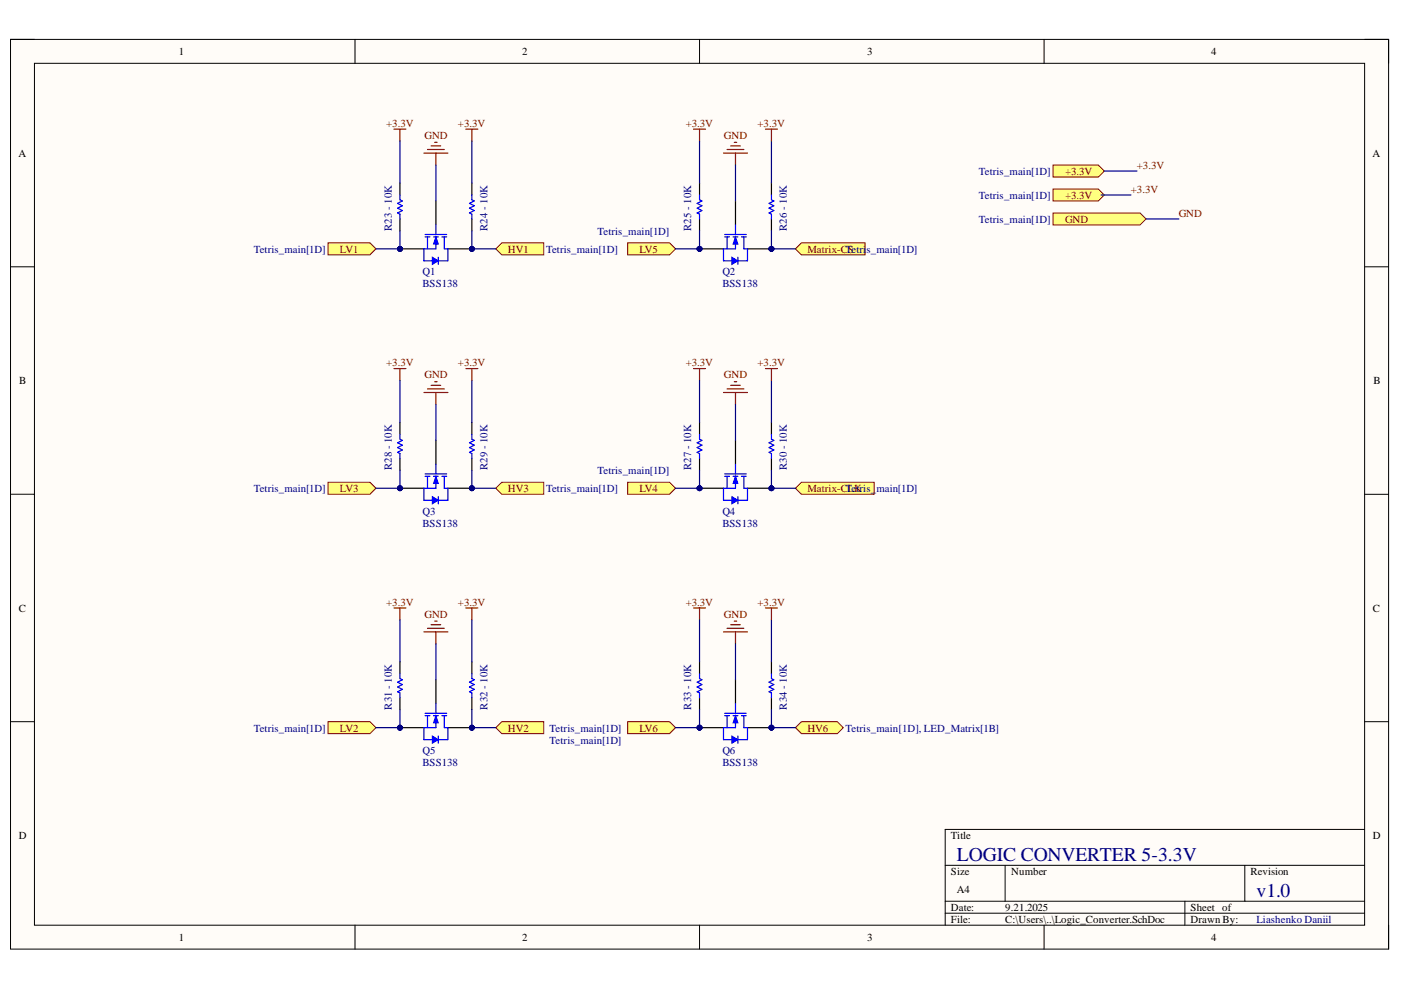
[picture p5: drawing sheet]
<svg xmlns="http://www.w3.org/2000/svg" width="297mm" height="210mm" viewBox="0 0 297 210" stroke-linecap="round" stroke-linejoin="round" font-family="sans-serif">
<defs><g id="words">
<g font-size="4.1" fill="#000080">
<text x="202.9" y="182.6">LOGIC CONVERTER 5-3.3V</text>
<text x="266.4" y="190.3">v1.0</text>
</g>
<g font-size="2.3">
<text x="37.9" y="11.7">1</text>
<text x="110.7" y="11.7">2</text>
<text x="183.9" y="11.7">3</text>
<text x="256.8" y="11.7">4</text>
<text x="3.9" y="33.3">A</text>
<text x="291" y="33.3">A</text>
<text x="4.1" y="81.4">B</text>
<text x="291.2" y="81.4">B</text>
<text x="4" y="129.7">C</text>
<text x="291.1" y="129.7">C</text>
<text x="4" y="177.9">D</text>
<text x="201.6" y="177.9">Title</text>
<text x="291.1" y="177.9">D</text>
<text x="201.6" y="185.5">Size</text>
<text x="214.4" y="185.5">Number</text>
<text x="265.1" y="185.5">Revision</text>
<text x="202.9" y="189.3">A4</text>
<text x="201.6" y="193.1">Date:</text>
<text x="201.6" y="195.7">File:</text>
<text x="213.1" y="193.1">9.21.2025</text>
<text x="213.1" y="195.7">C:\Users\..\Logic_Converter.SchDoc</text>
<text x="252.4" y="193.1">Sheet of</text>
<text x="252.4" y="195.7">Drawn By:</text>
<text x="37.9" y="199.5">1</text>
<text x="110.7" y="199.5">2</text>
<text x="183.9" y="199.5">3</text>
<text x="256.8" y="199.5">4</text>
</g>
<g font-size="2.3" fill="#800000">
<text x="81.9" y="26.9">+3.3V</text>
<text x="90" y="29.5">GND</text>
<text x="97.1" y="26.9">+3.3V</text>
<text x="145.4" y="26.9">+3.3V</text>
<text x="153.5" y="29.5">GND</text>
<text x="160.6" y="26.9">+3.3V</text>
<text x="241" y="35.8">+3.3V</text>
<text x="225.8" y="37.1">+3.3V</text>
<text x="239.8" y="40.9">+3.3V</text>
<text x="225.8" y="42.2">+3.3V</text>
<text x="225.8" y="47.2">GND</text>
<text x="249.9" y="46">GND</text>
<text x="72.1" y="53.6">LV1</text>
<text x="107.7" y="53.6">HV1</text>
<text x="135.6" y="53.6">LV5</text>
<text x="171.2" y="53.6">Matrix-CTSetri</text>
<text x="81.9" y="77.6">+3.3V</text>
<text x="97.1" y="77.6">+3.3V</text>
<text x="145.4" y="77.6">+3.3V</text>
<text x="160.6" y="77.6">+3.3V</text>
<text x="90" y="80.2">GND</text>
<text x="153.5" y="80.2">GND</text>
<text x="72.1" y="104.3">LV3</text>
<text x="107.7" y="104.3">HV3</text>
<text x="135.6" y="104.3">LV4</text>
<text x="171.2" y="104.3">Matrix-CLK</text>
<text x="81.9" y="128.4">+3.3V</text>
<text x="90" y="130.9">GND</text>
<text x="97.1" y="128.4">+3.3V</text>
<text x="145.4" y="128.4">+3.3V</text>
<text x="153.5" y="130.9">GND</text>
<text x="160.6" y="128.4">+3.3V</text>
<text x="72.1" y="155.1">LV2</text>
<text x="107.7" y="155.1">HV2</text>
<text x="135.6" y="155.1">LV6</text>
<text x="171.2" y="155.1">HV6</text>
</g>
<g font-size="2.3" fill="#000080">
<text x="207.5" y="37.1">Tetris_main[1D]</text>
<text x="207.5" y="42.2">Tetris_main[1D]</text>
<text x="207.5" y="47.2">Tetris_main[1D]</text>
<text x="53.8" y="53.6">Tetris_main[1D]</text>
<text x="83" y="48.9" transform="rotate(-90 83 48.9)">R23 - 10K</text>
<text x="103.3" y="48.9" transform="rotate(-90 103.3 48.9)">R24 - 10K</text>
<text x="115.8" y="53.6">Tetris_main[1D]</text>
<text x="126.7" y="49.8">Tetris_main[1D]</text>
<text x="146.6" y="48.9" transform="rotate(-90 146.6 48.9)">R25 - 10K</text>
<text x="166.9" y="48.9" transform="rotate(-90 166.9 48.9)">R26 - 10K</text>
<text x="183.7" y="53.6">s_main[1D]</text>
<text x="89.6" y="58.4">Q1</text>
<text x="153.2" y="58.4">Q2</text>
<text x="89.6" y="60.9">BSS138</text>
<text x="153.2" y="60.9">BSS138</text>
<text x="83" y="99.7" transform="rotate(-90 83 99.7)">R28 - 10K</text>
<text x="103.3" y="99.7" transform="rotate(-90 103.3 99.7)">R29 - 10K</text>
<text x="126.7" y="100.5">Tetris_main[1D]</text>
<text x="146.6" y="99.7" transform="rotate(-90 146.6 99.7)">R27 - 10K</text>
<text x="166.9" y="99.7" transform="rotate(-90 166.9 99.7)">R30 - 10K</text>
<text x="53.8" y="104.3">Tetris_main[1D]</text>
<text x="115.8" y="104.3">Tetris_main[1D]</text>
<text x="179.3" y="104.3">Tetris_</text>
<text x="185.8" y="104.3">main[1D]</text>
<text x="89.6" y="109.1">Q3</text>
<text x="89.6" y="111.7">BSS138</text>
<text x="153.2" y="109.1">Q4</text>
<text x="153.2" y="111.7">BSS138</text>
<text x="53.8" y="155.1">Tetris_main[1D]</text>
<text x="83" y="150.5" transform="rotate(-90 83 150.5)">R31 - 10K</text>
<text x="103.3" y="150.5" transform="rotate(-90 103.3 150.5)">R32 - 10K</text>
<text x="116.5" y="155.1">Tetris_main[1D]</text>
<text x="146.6" y="150.5" transform="rotate(-90 146.6 150.5)">R33 - 10K</text>
<text x="166.9" y="150.5" transform="rotate(-90 166.9 150.5)">R34 - 10K</text>
<text x="179.3" y="155.1">Tetris_main[1D], LED_Matrix[1B]</text>
<text x="89.6" y="159.9">Q5</text>
<text x="116.5" y="157.6">Tetris_main[1D]</text>
<text x="153.2" y="159.9">Q6</text>
<text x="89.6" y="162.5">BSS138</text>
<text x="153.2" y="162.5">BSS138</text>
<text x="266.4" y="195.7">Liashenko Daniil</text>
</g>
</g></defs>
<path d="M2.2 8.4h292.2v192.8h-292.2z" fill-rule="evenodd" fill="#fffcf8"/>
<path d="M2.2 8.4h292.2v192.8h-292.2z" fill="none" stroke="#000" stroke-width=".21"/>
<path d="M7.3 13.4h282v182.8h-282z" fill-rule="evenodd" fill="#fffcf8"/>
<g fill="none" stroke="#000" stroke-width=".21">
<path d="M2.2 8.3h5.1M7.3 13.4h282v182.8h-282zM75.3 8.3v5.1M148.3 8.3v5.1M221.4 8.4v5M289.3 8.4h5.1v5M2.2 56.6h5.1M289.3 56.6h5.1M2.2 104.8h5.1M289.3 104.8h5.1M2.2 153h5.1M289.3 153h5.1"/>
<path d="M289.3 175.9h-88.9v20.3M75.3 196.2v5M148.3 196.2v5M200.4 183.5h88.9M200.4 191.1h88.9M200.4 193.6h88.9M213.1 183.5v7.6M221.4 196.2v5M251.2 191.1v5.1M263.9 183.5v7.6M294.4 196.2v5"/>
</g>
<circle cx="100" cy="52.8" r=".51" fill="#000080"/>
<circle cx="100" cy="52.8" r=".51" fill="none" stroke="#000080" stroke-width=".21"/>
<circle cx="84.8" cy="52.8" r=".51" fill="#000080"/>
<circle cx="84.8" cy="52.8" r=".51" fill="none" stroke="#000080" stroke-width=".21"/>
<path d="M95 52.8h5" fill="none" stroke="#000" stroke-width=".25"/>
<circle cx="100" cy="52.8" r=".51" fill="#000080"/>
<circle cx="100" cy="52.8" r=".51" fill="none" stroke="#000080" stroke-width=".21"/>
<path d="M84.8 52.8h5.1M92.4 42.6v5.1" fill="none" stroke="#000" stroke-width=".25"/>
<circle cx="84.8" cy="52.8" r=".51" fill="#000080"/>
<circle cx="84.8" cy="52.8" r=".51" fill="none" stroke="#000080" stroke-width=".21"/>
<path d="M90.1 49.7h4.6M90.1 50.2h1.1M90.6 50.2v2.6M91.9 50.2h1M92.4 47.7v2M92.4 50.2v2.6h-2.5M93.7 50.2h1M94.2 50.2v2.6" fill="none" stroke="#00f" stroke-width=".25"/>
<path d="M92.4 50.2l.5 1.6h-1z" fill="#00f"/>
<path d="M92.4 50.2l.5 1.6h-1z" fill="none" stroke="#00f" stroke-width=".21"/>
<path d="M89.9 52.8v2.5h1.8M94.2 52.8h.8v2.5h-2.1" fill="none" stroke="#00f" stroke-width=".25"/>
<path d="M91.7 54.5l1.2 .8-1.2 .8z" fill="#00f"/>
<path d="M91.7 54.5l1.2 .8-1.2 .8z" fill="none" stroke="#00f" stroke-width=".21"/>
<path d="M92.9 54.5v1.6" fill="none" stroke="#00f" stroke-width=".25"/>
<path d="M69.6 51.5h8.8l1.3 1.3-1.3 1.2h-8.8z" fill-rule="evenodd" fill="#ffff80"/>
<path d="M69.6 51.5h8.8l1.3 1.3-1.3 1.2h-8.8z" fill="none" stroke="#800000" stroke-width=".21"/>
<path d="M105.1 52.8l1.3-1.3h8.9v2.5h-8.9z" fill-rule="evenodd" fill="#ffff80"/>
<path d="M105.1 52.8l1.3-1.3h8.9v2.5h-8.9z" fill="none" stroke="#800000" stroke-width=".21"/>
<circle cx="100" cy="154.3" r=".51" fill="#000080"/>
<circle cx="100" cy="154.3" r=".51" fill="none" stroke="#000080" stroke-width=".21"/>
<circle cx="84.8" cy="154.3" r=".51" fill="#000080"/>
<circle cx="84.8" cy="154.3" r=".51" fill="none" stroke="#000080" stroke-width=".21"/>
<path d="M95 154.3h5" fill="none" stroke="#000" stroke-width=".25"/>
<circle cx="100" cy="154.3" r=".51" fill="#000080"/>
<circle cx="100" cy="154.3" r=".51" fill="none" stroke="#000080" stroke-width=".21"/>
<path d="M84.8 154.3h5.1M92.4 144.1v5.1" fill="none" stroke="#000" stroke-width=".25"/>
<circle cx="84.8" cy="154.3" r=".51" fill="#000080"/>
<circle cx="84.8" cy="154.3" r=".51" fill="none" stroke="#000080" stroke-width=".21"/>
<path d="M90.1 151.2h4.6M90.1 151.7h1.1M90.6 151.7v2.6M91.9 151.7h1M92.4 149.2v2M92.4 151.7v2.6h-2.5M93.7 151.7h1M94.2 151.7v2.6" fill="none" stroke="#00f" stroke-width=".25"/>
<path d="M92.4 151.7l.5 1.6h-1z" fill="#00f"/>
<path d="M92.4 151.7l.5 1.6h-1z" fill="none" stroke="#00f" stroke-width=".21"/>
<path d="M89.9 154.3v2.5h1.8M94.2 154.3h.8v2.5h-2.1" fill="none" stroke="#00f" stroke-width=".25"/>
<path d="M91.7 156.1l1.2 .7-1.2 .8z" fill="#00f"/>
<path d="M91.7 156.1l1.2 .7-1.2 .8z" fill="none" stroke="#00f" stroke-width=".21"/>
<path d="M92.9 156.1v1.5" fill="none" stroke="#00f" stroke-width=".25"/>
<path d="M69.6 153h8.8l1.3 1.3-1.3 1.3h-8.8z" fill-rule="evenodd" fill="#ffff80"/>
<path d="M69.6 153h8.8l1.3 1.3-1.3 1.3h-8.8z" fill="none" stroke="#800000" stroke-width=".21"/>
<path d="M105.1 154.3l1.3-1.3h8.9v2.6h-8.9z" fill-rule="evenodd" fill="#ffff80"/>
<path d="M105.1 154.3l1.3-1.3h8.9v2.6h-8.9z" fill="none" stroke="#800000" stroke-width=".21"/>
<circle cx="100" cy="103.5" r=".51" fill="#000080"/>
<circle cx="100" cy="103.5" r=".51" fill="none" stroke="#000080" stroke-width=".21"/>
<circle cx="84.8" cy="103.5" r=".51" fill="#000080"/>
<circle cx="84.8" cy="103.5" r=".51" fill="none" stroke="#000080" stroke-width=".21"/>
<path d="M95 103.5h5" fill="none" stroke="#000" stroke-width=".25"/>
<circle cx="100" cy="103.5" r=".51" fill="#000080"/>
<circle cx="100" cy="103.5" r=".51" fill="none" stroke="#000080" stroke-width=".21"/>
<path d="M92.4 93.4v5M84.8 103.5h5.1" fill="none" stroke="#000" stroke-width=".25"/>
<circle cx="84.8" cy="103.5" r=".51" fill="#000080"/>
<circle cx="84.8" cy="103.5" r=".51" fill="none" stroke="#000080" stroke-width=".21"/>
<path d="M92.4 98.4v2.1M90.1 100.5h4.6M90.1 101h1.1M90.6 101v2.5M91.9 101h1M92.4 101v2.5h-2.5M93.7 101h1M94.2 101v2.5" fill="none" stroke="#00f" stroke-width=".25"/>
<path d="M92.4 101l.5 1.5h-1z" fill="#00f"/>
<path d="M92.4 101l.5 1.5h-1z" fill="none" stroke="#00f" stroke-width=".21"/>
<path d="M89.9 103.5v2.6h1.8M94.2 103.5h.8v2.6h-2.1" fill="none" stroke="#00f" stroke-width=".25"/>
<path d="M91.7 105.3l1.2 .8-1.2 .7z" fill="#00f"/>
<path d="M91.7 105.3l1.2 .8-1.2 .7z" fill="none" stroke="#00f" stroke-width=".21"/>
<path d="M92.9 105.3v1.5" fill="none" stroke="#00f" stroke-width=".25"/>
<path d="M69.6 102.3h8.8l1.3 1.2-1.3 1.3h-8.8z" fill-rule="evenodd" fill="#ffff80"/>
<path d="M69.6 102.3h8.8l1.3 1.2-1.3 1.3h-8.8z" fill="none" stroke="#800000" stroke-width=".21"/>
<path d="M105.1 103.5l1.3-1.2h8.9v2.5h-8.9z" fill-rule="evenodd" fill="#ffff80"/>
<path d="M105.1 103.5l1.3-1.2h8.9v2.5h-8.9z" fill="none" stroke="#800000" stroke-width=".21"/>
<circle cx="163.6" cy="103.5" r=".51" fill="#000080"/>
<circle cx="163.6" cy="103.5" r=".51" fill="none" stroke="#000080" stroke-width=".21"/>
<circle cx="148.3" cy="103.5" r=".51" fill="#000080"/>
<circle cx="148.3" cy="103.5" r=".51" fill="none" stroke="#000080" stroke-width=".21"/>
<path d="M158.5 103.5h5.1" fill="none" stroke="#000" stroke-width=".25"/>
<circle cx="163.6" cy="103.5" r=".51" fill="#000080"/>
<circle cx="163.6" cy="103.5" r=".51" fill="none" stroke="#000080" stroke-width=".21"/>
<path d="M155.9 93.4v5M148.3 103.5h5.1" fill="none" stroke="#000" stroke-width=".25"/>
<circle cx="148.3" cy="103.5" r=".51" fill="#000080"/>
<circle cx="148.3" cy="103.5" r=".51" fill="none" stroke="#000080" stroke-width=".21"/>
<path d="M155.9 98.4v2.1M153.6 100.5h4.6M153.6 101h1.1M154.2 101v2.5M155.4 101h1M155.9 101v2.5h-2.5M157.2 101h1M157.7 101v2.5" fill="none" stroke="#00f" stroke-width=".25"/>
<path d="M155.9 101l.5 1.5h-1z" fill="#00f"/>
<path d="M155.9 101l.5 1.5h-1z" fill="none" stroke="#00f" stroke-width=".21"/>
<path d="M153.4 103.5v2.6h1.8M157.7 103.5h.8v2.6h-2.1" fill="none" stroke="#00f" stroke-width=".25"/>
<path d="M155.2 105.3l1.2 .8-1.2 .7z" fill="#00f"/>
<path d="M155.2 105.3l1.2 .8-1.2 .7z" fill="none" stroke="#00f" stroke-width=".21"/>
<path d="M156.4 105.3v1.5" fill="none" stroke="#00f" stroke-width=".25"/>
<path d="M133.1 102.3h8.9l1.2 1.2-1.2 1.3h-8.9z" fill-rule="evenodd" fill="#ffff80"/>
<path d="M133.1 102.3h8.9l1.2 1.2-1.2 1.3h-8.9z" fill="none" stroke="#800000" stroke-width=".21"/>
<path d="M168.6 103.5l1.3-1.2h15.4v2.5h-15.4z" fill-rule="evenodd" fill="#ffff80"/>
<path d="M168.6 103.5l1.3-1.2h15.4v2.5h-15.4z" fill="none" stroke="#800000" stroke-width=".21"/>
<circle cx="163.6" cy="52.8" r=".51" fill="#000080"/>
<circle cx="163.6" cy="52.8" r=".51" fill="none" stroke="#000080" stroke-width=".21"/>
<circle cx="148.3" cy="52.8" r=".51" fill="#000080"/>
<circle cx="148.3" cy="52.8" r=".51" fill="none" stroke="#000080" stroke-width=".21"/>
<path d="M158.5 52.8h5.1" fill="none" stroke="#000" stroke-width=".25"/>
<circle cx="163.6" cy="52.8" r=".51" fill="#000080"/>
<circle cx="163.6" cy="52.8" r=".51" fill="none" stroke="#000080" stroke-width=".21"/>
<path d="M148.3 52.8h5.1M155.9 42.6v5.1" fill="none" stroke="#000" stroke-width=".25"/>
<circle cx="148.3" cy="52.8" r=".51" fill="#000080"/>
<circle cx="148.3" cy="52.8" r=".51" fill="none" stroke="#000080" stroke-width=".21"/>
<path d="M153.6 49.7h4.6M153.6 50.2h1.1M154.2 50.2v2.6M155.4 50.2h1M155.9 47.7v2M155.9 50.2v2.6h-2.5M157.2 50.2h1M157.7 50.2v2.6" fill="none" stroke="#00f" stroke-width=".25"/>
<path d="M155.9 50.2l.5 1.6h-1z" fill="#00f"/>
<path d="M155.9 50.2l.5 1.6h-1z" fill="none" stroke="#00f" stroke-width=".21"/>
<path d="M153.4 52.8v2.5h1.8M157.7 52.8h.8v2.5h-2.1" fill="none" stroke="#00f" stroke-width=".25"/>
<path d="M155.2 54.5l1.2 .8-1.2 .8z" fill="#00f"/>
<path d="M155.2 54.5l1.2 .8-1.2 .8z" fill="none" stroke="#00f" stroke-width=".21"/>
<path d="M156.4 54.5v1.6" fill="none" stroke="#00f" stroke-width=".25"/>
<path d="M133.1 51.5h8.9l1.2 1.3-1.2 1.2h-8.9z" fill-rule="evenodd" fill="#ffff80"/>
<path d="M133.1 51.5h8.9l1.2 1.3-1.2 1.2h-8.9z" fill="none" stroke="#800000" stroke-width=".21"/>
<path d="M169.9 51.5h13.5v2.5h-13.5l-1.3-1.2z" fill-rule="evenodd" fill="#ffff80"/>
<path d="M169.9 51.5h13.5v2.5h-13.5l-1.3-1.2z" fill="none" stroke="#800000" stroke-width=".21"/>
<circle cx="163.6" cy="154.3" r=".51" fill="#000080"/>
<circle cx="163.6" cy="154.3" r=".51" fill="none" stroke="#000080" stroke-width=".21"/>
<circle cx="148.3" cy="154.3" r=".51" fill="#000080"/>
<circle cx="148.3" cy="154.3" r=".51" fill="none" stroke="#000080" stroke-width=".21"/>
<path d="M158.5 154.3h5.1" fill="none" stroke="#000" stroke-width=".25"/>
<circle cx="163.6" cy="154.3" r=".51" fill="#000080"/>
<circle cx="163.6" cy="154.3" r=".51" fill="none" stroke="#000080" stroke-width=".21"/>
<path d="M148.3 154.3h5.1M155.9 144.1v5.1" fill="none" stroke="#000" stroke-width=".25"/>
<circle cx="148.3" cy="154.3" r=".51" fill="#000080"/>
<circle cx="148.3" cy="154.3" r=".51" fill="none" stroke="#000080" stroke-width=".21"/>
<path d="M153.6 151.2h4.6M153.6 151.7h1.1M154.2 151.7v2.6M155.4 151.7h1M155.9 149.2v2M155.9 151.7v2.6h-2.5M157.2 151.7h1M157.7 151.7v2.6" fill="none" stroke="#00f" stroke-width=".25"/>
<path d="M155.9 151.7l.5 1.6h-1z" fill="#00f"/>
<path d="M155.9 151.7l.5 1.6h-1z" fill="none" stroke="#00f" stroke-width=".21"/>
<path d="M153.4 154.3v2.5h1.8M157.7 154.3h.8v2.5h-2.1" fill="none" stroke="#00f" stroke-width=".25"/>
<path d="M155.2 156.1l1.2 .7-1.2 .8z" fill="#00f"/>
<path d="M155.2 156.1l1.2 .7-1.2 .8z" fill="none" stroke="#00f" stroke-width=".21"/>
<path d="M156.4 156.1v1.5" fill="none" stroke="#00f" stroke-width=".25"/>
<path d="M133.1 153h8.9l1.2 1.3-1.2 1.3h-8.9z" fill-rule="evenodd" fill="#ffff80"/>
<path d="M133.1 153h8.9l1.2 1.3-1.2 1.3h-8.9z" fill="none" stroke="#800000" stroke-width=".21"/>
<path d="M168.6 154.3l1.3-1.3h7.6l1.3 1.3-1.3 1.3h-7.6z" fill-rule="evenodd" fill="#ffff80"/>
<path d="M168.6 154.3l1.3-1.3h7.6l1.3 1.3-1.3 1.3h-7.6z" fill="none" stroke="#800000" stroke-width=".21"/>
<path d="M223.3 35h9.6l1.2 1.3-1.2 1.2h-9.6z" fill-rule="evenodd" fill="#ffff80"/>
<path d="M223.3 35h9.6l1.2 1.3-1.2 1.2h-9.6z" fill="none" stroke="#800000" stroke-width=".21"/>
<path d="M223.3 40.1h9.6l1.2 1.2-1.2 1.3h-9.6z" fill-rule="evenodd" fill="#ffff80"/>
<path d="M223.3 40.1h9.6l1.2 1.2-1.2 1.3h-9.6z" fill="none" stroke="#800000" stroke-width=".21"/>
<path d="M223.3 45.2h18.4l1.3 1.2-1.3 1.3h-18.4z" fill-rule="evenodd" fill="#ffff80"/>
<path d="M223.3 45.2h18.4l1.3 1.2-1.3 1.3h-18.4z" fill="none" stroke="#800000" stroke-width=".21"/>
<g fill="none" stroke="#000" stroke-width=".25">
<path d="M84.8 38.8v2.5M100 38.8v2.5M148.3 38.8v2.5M163.6 38.8v2.5M84.8 46.4v2.6M100 46.4v2.6M148.3 46.4v2.6M163.6 46.4v2.6M84.8 89.6v2.5M84.8 97.2v2.5M100 89.6v2.5M100 97.2v2.5"/>
<path d="M148.3 89.6v2.5M148.3 97.2v2.5M163.6 89.6v2.5M163.6 97.2v2.5M84.8 140.3v2.6M84.8 147.9v2.6M100 140.3v2.6M100 147.9v2.6"/>
</g>
<path d="M84.8 41.3v1.1l.5 .2-1 .5 1 .5-1 .5 1 .5-1 .6 .5 .2v1M100 41.3v1.1l.5 .2-1 .5 1 .5-1 .5 1 .5-1 .6 .5 .2v1M148.3 41.3v1.1l.5 .2-1 .5 1 .5-1 .5 1 .5-1 .6 .5 .2v1M163.6 41.3v1.1l.5 .2-1 .5 1 .5-1 .5 1 .5-1 .6 .5 .2v1M84.8 92.1v1l.5 .3-1 .5 1 .5-1 .5 1 .5-1 .5 .5 .3v1M100 92.1v1l.5 .3-1 .5 1 .5-1 .5 1 .5-1 .5 .5 .3v1M148.3 92.1v1l.5 .3-1 .5 1 .5-1 .5 1 .5-1 .5 .5 .3v1M163.6 92.1v1l.5 .3-1 .5 1 .5-1 .5 1 .5-1 .5 .5 .3v1M84.8 142.9v1l.5 .2-1 .5 1 .5-1 .6 1 .5-1 .5 .5 .2v1M100 142.9v1l.5 .2-1 .5 1 .5-1 .6 1 .5-1 .5 .5 .2v1" fill="none" stroke="#00f" stroke-width=".25"/>
<path d="M100 52.8h5.1" fill="none" stroke="#000080" stroke-width=".25"/>
<circle cx="100" cy="52.8" r=".51" fill="#000080"/>
<circle cx="100" cy="52.8" r=".51" fill="none" stroke="#000080" stroke-width=".21"/>
<path d="M79.7 52.8h5.1" fill="none" stroke="#000080" stroke-width=".25"/>
<circle cx="84.8" cy="52.8" r=".51" fill="#000080"/>
<circle cx="84.8" cy="52.8" r=".51" fill="none" stroke="#000080" stroke-width=".21"/>
<path d="M100 154.3h5.1" fill="none" stroke="#000080" stroke-width=".25"/>
<circle cx="100" cy="154.3" r=".51" fill="#000080"/>
<circle cx="100" cy="154.3" r=".51" fill="none" stroke="#000080" stroke-width=".21"/>
<path d="M79.7 154.3h5.1" fill="none" stroke="#000080" stroke-width=".25"/>
<circle cx="84.8" cy="154.3" r=".51" fill="#000080"/>
<circle cx="84.8" cy="154.3" r=".51" fill="none" stroke="#000080" stroke-width=".21"/>
<path d="M100 103.5h5.1" fill="none" stroke="#000080" stroke-width=".25"/>
<circle cx="100" cy="103.5" r=".51" fill="#000080"/>
<circle cx="100" cy="103.5" r=".51" fill="none" stroke="#000080" stroke-width=".21"/>
<path d="M79.7 103.5h5.1" fill="none" stroke="#000080" stroke-width=".25"/>
<circle cx="84.8" cy="103.5" r=".51" fill="#000080"/>
<circle cx="84.8" cy="103.5" r=".51" fill="none" stroke="#000080" stroke-width=".21"/>
<path d="M163.6 103.5h5" fill="none" stroke="#000080" stroke-width=".25"/>
<circle cx="163.6" cy="103.5" r=".51" fill="#000080"/>
<circle cx="163.6" cy="103.5" r=".51" fill="none" stroke="#000080" stroke-width=".21"/>
<path d="M143.2 103.5h5.1" fill="none" stroke="#000080" stroke-width=".25"/>
<circle cx="148.3" cy="103.5" r=".51" fill="#000080"/>
<circle cx="148.3" cy="103.5" r=".51" fill="none" stroke="#000080" stroke-width=".21"/>
<path d="M163.6 52.8h5" fill="none" stroke="#000080" stroke-width=".25"/>
<circle cx="163.6" cy="52.8" r=".51" fill="#000080"/>
<circle cx="163.6" cy="52.8" r=".51" fill="none" stroke="#000080" stroke-width=".21"/>
<path d="M143.2 52.8h5.1" fill="none" stroke="#000080" stroke-width=".25"/>
<circle cx="148.3" cy="52.8" r=".51" fill="#000080"/>
<circle cx="148.3" cy="52.8" r=".51" fill="none" stroke="#000080" stroke-width=".21"/>
<path d="M163.6 154.3h5" fill="none" stroke="#000080" stroke-width=".25"/>
<circle cx="163.6" cy="154.3" r=".51" fill="#000080"/>
<circle cx="163.6" cy="154.3" r=".51" fill="none" stroke="#000080" stroke-width=".21"/>
<path d="M143.2 154.3h5.1" fill="none" stroke="#000080" stroke-width=".25"/>
<circle cx="148.3" cy="154.3" r=".51" fill="#000080"/>
<circle cx="148.3" cy="154.3" r=".51" fill="none" stroke="#000080" stroke-width=".21"/>
<path d="M100 29.9v8.9M100 49v3.8M233.4 41.3h6.4M243 46.4h6.9" fill="none" stroke="#000080" stroke-width=".25"/>
<circle cx="100" cy="52.8" r=".51" fill="#000080"/>
<circle cx="100" cy="52.8" r=".51" fill="none" stroke="#000080" stroke-width=".21"/>
<path d="M84.8 49v3.8" fill="none" stroke="#000080" stroke-width=".25"/>
<circle cx="84.8" cy="52.8" r=".51" fill="#000080"/>
<circle cx="84.8" cy="52.8" r=".51" fill="none" stroke="#000080" stroke-width=".21"/>
<path d="M148.3 49v3.8" fill="none" stroke="#000080" stroke-width=".25"/>
<circle cx="148.3" cy="52.8" r=".51" fill="#000080"/>
<circle cx="148.3" cy="52.8" r=".51" fill="none" stroke="#000080" stroke-width=".21"/>
<path d="M163.6 29.9v8.9M163.6 49v3.8" fill="none" stroke="#000080" stroke-width=".25"/>
<circle cx="163.6" cy="52.8" r=".51" fill="#000080"/>
<circle cx="163.6" cy="52.8" r=".51" fill="none" stroke="#000080" stroke-width=".21"/>
<path d="M84.8 99.7v3.8" fill="none" stroke="#000080" stroke-width=".25"/>
<circle cx="84.8" cy="103.5" r=".51" fill="#000080"/>
<circle cx="84.8" cy="103.5" r=".51" fill="none" stroke="#000080" stroke-width=".21"/>
<path d="M100 80.7v8.9M100 99.7v3.8" fill="none" stroke="#000080" stroke-width=".25"/>
<circle cx="100" cy="103.5" r=".51" fill="#000080"/>
<circle cx="100" cy="103.5" r=".51" fill="none" stroke="#000080" stroke-width=".21"/>
<path d="M148.3 99.7v3.8" fill="none" stroke="#000080" stroke-width=".25"/>
<circle cx="148.3" cy="103.5" r=".51" fill="#000080"/>
<circle cx="148.3" cy="103.5" r=".51" fill="none" stroke="#000080" stroke-width=".21"/>
<path d="M163.6 80.7v8.9M163.6 99.7v3.8" fill="none" stroke="#000080" stroke-width=".25"/>
<circle cx="163.6" cy="103.5" r=".51" fill="#000080"/>
<circle cx="163.6" cy="103.5" r=".51" fill="none" stroke="#000080" stroke-width=".21"/>
<path d="M84.8 150.5v3.8" fill="none" stroke="#000080" stroke-width=".25"/>
<circle cx="84.8" cy="154.3" r=".51" fill="#000080"/>
<circle cx="84.8" cy="154.3" r=".51" fill="none" stroke="#000080" stroke-width=".21"/>
<path d="M100 131.4v8.9M100 150.5v3.8" fill="none" stroke="#000080" stroke-width=".25"/>
<circle cx="100" cy="154.3" r=".51" fill="#000080"/>
<circle cx="100" cy="154.3" r=".51" fill="none" stroke="#000080" stroke-width=".21"/>
<path d="M148.3 140.3v2.6M148.3 147.9v2.6M163.6 140.3v2.6M163.6 147.9v2.6" fill="none" stroke="#000" stroke-width=".25"/>
<path d="M148.3 142.9v1l.5 .2-1 .5 1 .5-1 .6 1 .5-1 .5 .5 .2v1M163.6 142.9v1l.5 .2-1 .5 1 .5-1 .6 1 .5-1 .5 .5 .2v1" fill="none" stroke="#00f" stroke-width=".25"/>
<path d="M148.3 150.5v3.8" fill="none" stroke="#000080" stroke-width=".25"/>
<circle cx="148.3" cy="154.3" r=".51" fill="#000080"/>
<circle cx="148.3" cy="154.3" r=".51" fill="none" stroke="#000080" stroke-width=".21"/>
<path d="M163.6 131.4v8.9M163.6 150.5v3.8" fill="none" stroke="#000080" stroke-width=".25"/>
<circle cx="163.6" cy="154.3" r=".51" fill="#000080"/>
<circle cx="163.6" cy="154.3" r=".51" fill="none" stroke="#000080" stroke-width=".21"/>
<g fill="none" stroke="#800000" stroke-width=".25">
<path d="M83.5 27.4h2.6M84.8 27.4v2.5M89.9 32.5h5.1M90.6 31.7h3.6M91.4 30.9h2M92.2 30.2h.5M92.4 32.5v2.5M98.8 27.4h2.5M100 27.4v2.5M147 27.4h2.6M148.3 27.4v2.5M153.4 32.5h5.1"/>
<path d="M154.2 31.7h3.5M154.9 30.9h2.1M155.7 30.2h.5M155.9 32.5v2.5M162.3 27.4h2.5M163.6 27.4v2.5M83.5 78.1h2.6M84.8 78.1v2.6M98.8 78.1h2.5M100 78.1v2.6M147 78.1h2.6M148.3 78.1v2.6"/>
<path d="M162.3 78.1h2.5M163.6 78.1v2.6M89.9 83.2h5.1M90.6 82.5h3.6M91.4 81.7h2M92.2 80.9h.5M92.4 83.2v2.6M153.4 83.2h5.1M154.2 82.5h3.5M154.9 81.7h2.1M155.7 80.9h.5M155.9 83.2v2.6"/>
<path d="M83.5 128.9h2.6M84.8 128.9v2.5M89.9 134h5.1M90.6 133.2h3.6M91.4 132.5h2M92.2 131.7h.5M92.4 134v2.5M98.8 128.9h2.5M100 128.9v2.5M147 128.9h2.6M148.3 128.9v2.5M153.4 134h5.1"/>
<path d="M154.2 133.2h3.5M154.9 132.5h2.1M155.7 131.7h.5M155.9 134v2.5M162.3 128.9h2.5M163.6 128.9v2.5"/>
</g>
<g fill="none" stroke="#000080" stroke-width=".25">
<path d="M84.8 29.9v8.9M92.4 35v7.6M148.3 29.9v8.9M155.9 35v7.6M234.1 36.3h7M84.8 80.7v8.9M92.4 85.8v7.6M148.3 80.7v8.9M155.9 85.8v7.6M84.8 131.4v8.9M92.4 136.5v7.6M148.3 131.4v8.9"/>
<path d="M155.9 136.5v7.6"/>
</g>
<use href="#words"/>
</svg>
